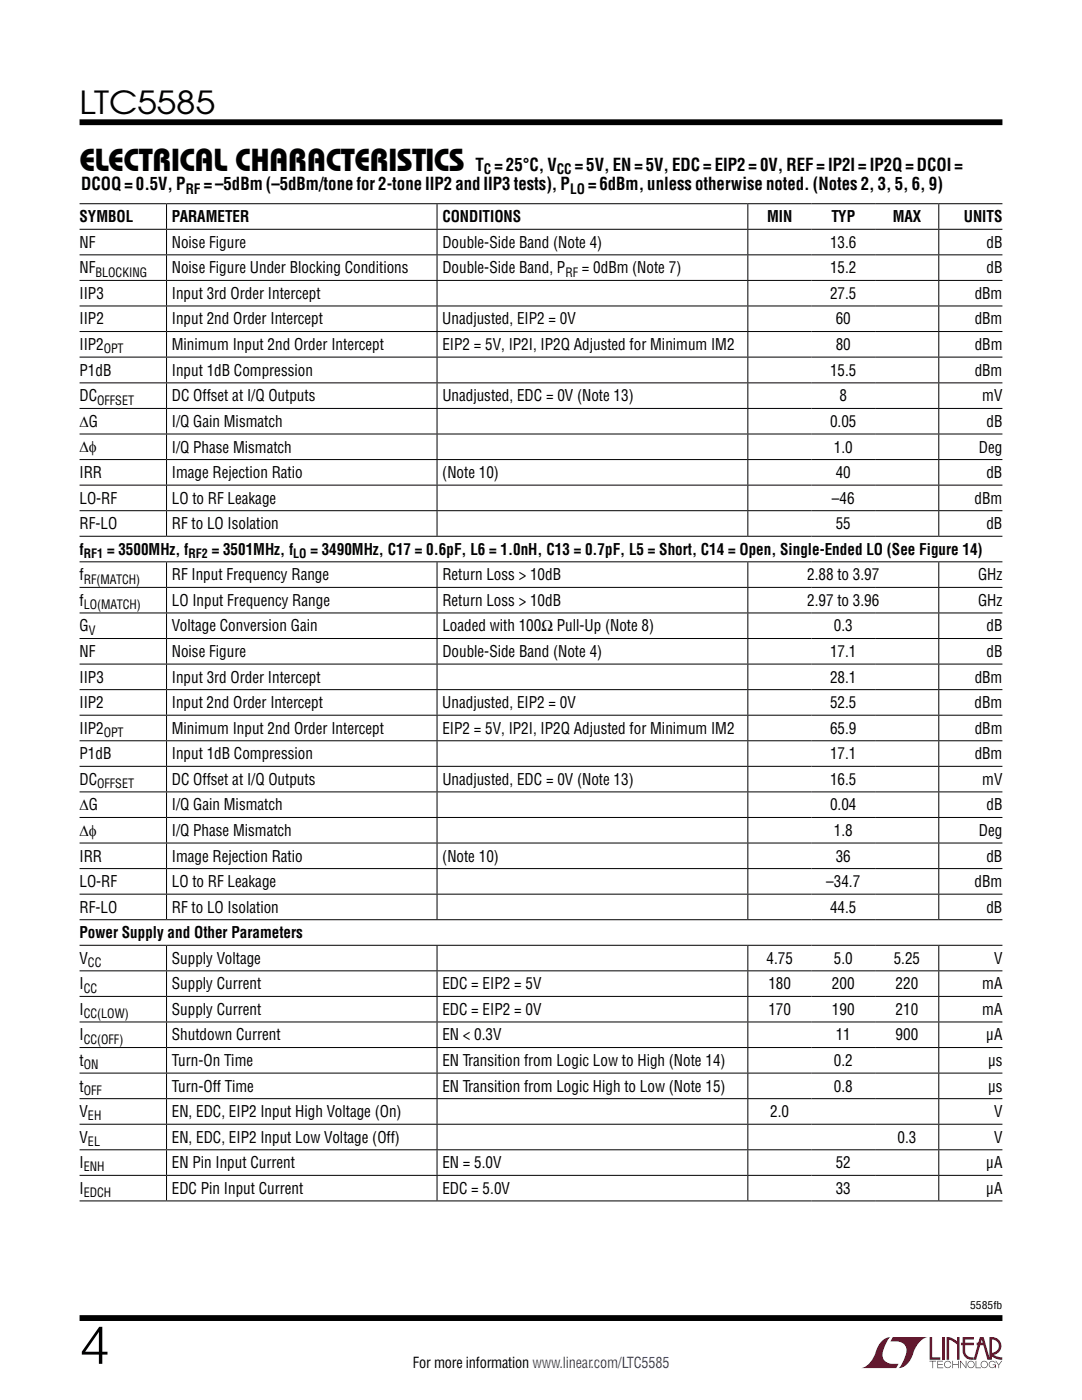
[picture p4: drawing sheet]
<svg xmlns="http://www.w3.org/2000/svg" width="216mm" height="279mm" viewBox="0 0 216 279" stroke-linecap="round" stroke-linejoin="round" font-family="sans-serif">
<defs><g id="words">
<text font-size="10.6" x="15.9" y="272.2">4</text>
<g font-size="6.3">
<text x="15.9" y="22.8">LTC5585</text>
<text x="15.9" y="34.1">ELECTRICAL CHARACTERISTICS</text>
</g>
<g font-size="3.5">
<text x="94.9" y="34.1">T = 25°C, V</text>
<text x="114.7" y="34.1">= 5V, EN = 5V, EDC = EIP2 = 0V, REF = IP2I = IP2Q = DCOI =</text>
<text x="16.2" y="38">DCOQ = 0.5V, P</text>
<text x="40.6" y="38">= –5dBm (–5dBm/tone for 2-tone IIP2 and IIP3 tests), P</text>
<text x="117.3" y="38">= 6dBm, unless otherwise noted. (Notes 2, 3, 5, 6, 9)</text>
</g>
<g font-size="3.2">
<text x="15.9" y="44.3">SYMBOL</text>
<text x="34.3" y="44.3">PARAMETER</text>
<text x="88.3" y="44.3">CONDITIONS</text>
<text x="153.1" y="44.3">MIN</text>
<text x="165.9" y="44.3">TYP</text>
<text x="178.1" y="44.3">MAX</text>
<text x="192.3" y="44.3">UNITS</text>
<text x="15.9" y="49.5">NF</text>
<text x="34.3" y="49.5">Noise Figure</text>
<text x="88.3" y="49.5">Double-Side Band (Note 4)</text>
<text x="165.6" y="49.5">13.6</text>
<text x="196.8" y="49.5">dB</text>
<text x="15.9" y="59.7">IIP3</text>
<text x="15.9" y="54.6">NF</text>
<text x="34.3" y="59.7">Input 3rd Order Intercept</text>
<text x="34.3" y="54.6">Noise Figure Under Blocking Conditions</text>
<text x="88.3" y="54.6">Double-Side Band, P</text>
<text x="116.1" y="54.6">= 0dBm (Note 7)</text>
<text x="165.6" y="59.7">27.5</text>
<text x="165.6" y="54.6">15.2</text>
<text x="194.5" y="59.7">dBm</text>
<text x="196.8" y="54.6">dB</text>
<text x="15.9" y="64.8">IIP2</text>
<text x="34.3" y="64.8">Input 2nd Order Intercept</text>
<text x="88.3" y="64.8">Unadjusted, EIP2 = 0V</text>
<text x="166.8" y="64.8">60</text>
<text x="194.5" y="64.8">dBm</text>
<text x="15.9" y="69.9">IIP2</text>
<text x="34.3" y="69.9">Minimum Input 2nd Order Intercept</text>
<text x="88.3" y="69.9">EIP2 = 5V, IP2I, IP2Q Adjusted for Minimum IM2</text>
<text x="166.8" y="69.9">80</text>
<text x="194.5" y="69.9">dBm</text>
<text x="15.9" y="75">P1dB</text>
<text x="34.3" y="75">Input 1dB Compression</text>
<text x="165.6" y="75">15.5</text>
<text x="194.5" y="75">dBm</text>
<text x="15.9" y="80.1">DC</text>
<text x="34.3" y="80.1">DC Offset at I/Q Outputs</text>
<text x="88.3" y="80.1">Unadjusted, EDC = 0V (Note 13)</text>
<text x="167.5" y="80.1">8</text>
<text x="196" y="80.1">mV</text>
<text x="15.9" y="85.2">∆G</text>
<text x="34.3" y="85.2">I/Q Gain Mismatch</text>
<text x="165.6" y="85.2">0.05</text>
<text x="196.8" y="85.2">dB</text>
<text x="15.9" y="95.4">IRR</text>
<text x="15.9" y="90.2">∆φ</text>
<text x="34.3" y="95.4">Image Rejection Ratio</text>
<text x="34.3" y="90.3">I/Q Phase Mismatch</text>
<text x="88.3" y="95.4">(Note 10)</text>
<text x="166.4" y="90.3">1.0</text>
<text x="166.8" y="95.4">40</text>
<text x="195.3" y="90.3">Deg</text>
<text x="196.8" y="95.4">dB</text>
<text x="15.9" y="100.5">LO-RF</text>
<text x="34.3" y="100.5">LO to RF Leakage</text>
<text x="166" y="100.5">–46</text>
<text x="194.5" y="100.5">dBm</text>
<text x="15.9" y="105.6">RF-LO</text>
<text x="34.3" y="105.6">RF to LO Isolation</text>
<text x="166.8" y="105.6">55</text>
<text x="196.8" y="105.6">dB</text>
<text x="15.9" y="110.7">f</text>
<text x="21.4" y="110.7">= 3500MHz, f</text>
<text x="42.3" y="110.7">= 3501MHz, f</text>
<text x="61.9" y="110.7">= 3490MHz, C17 = 0.6pF, L6 = 1.0nH, C13 = 0.7pF, L5 = Short, C14 = Open, Single-Ended LO (See Figure 14)</text>
<text x="15.9" y="115.8">f</text>
<text x="34.3" y="115.8">RF Input Frequency Range</text>
<text x="88.3" y="115.8">Return Loss &gt; 10dB</text>
<text x="161.1" y="115.8">2.88 to 3.97</text>
<text x="195.2" y="115.8">GHz</text>
<text x="15.9" y="120.9">f</text>
<text x="34.3" y="120.9">LO Input Frequency Range</text>
<text x="88.3" y="120.9">Return Loss &gt; 10dB</text>
<text x="161.1" y="120.9">2.97 to 3.96</text>
<text x="195.2" y="120.9">GHz</text>
<text x="15.9" y="126">G</text>
<text x="15.9" y="131.1">NF</text>
<text x="34.3" y="131.1">Noise Figure</text>
<text x="34.3" y="126">Voltage Conversion Gain</text>
<text x="88.3" y="131.1">Double-Side Band (Note 4)</text>
<text x="88.3" y="126">Loaded with 100Ω Pull-Up (Note 8)</text>
<text x="165.6" y="131.1">17.1</text>
<text x="166.4" y="126">0.3</text>
<text x="196.8" y="131.1">dB</text>
<text x="196.8" y="126">dB</text>
<text x="15.9" y="136.2">IIP3</text>
<text x="34.3" y="136.2">Input 3rd Order Intercept</text>
<text x="165.6" y="136.2">28.1</text>
<text x="194.5" y="136.2">dBm</text>
<text x="15.9" y="141.3">IIP2</text>
<text x="34.3" y="141.3">Input 2nd Order Intercept</text>
<text x="88.3" y="141.3">Unadjusted, EIP2 = 0V</text>
<text x="165.6" y="141.3">52.5</text>
<text x="194.5" y="141.3">dBm</text>
<text x="15.9" y="146.4">IIP2</text>
<text x="34.3" y="146.4">Minimum Input 2nd Order Intercept</text>
<text x="88.3" y="146.4">EIP2 = 5V, IP2I, IP2Q Adjusted for Minimum IM2</text>
<text x="165.6" y="146.4">65.9</text>
<text x="194.5" y="146.4">dBm</text>
<text x="15.9" y="151.5">P1dB</text>
<text x="34.3" y="151.5">Input 1dB Compression</text>
<text x="165.6" y="151.5">17.1</text>
<text x="194.5" y="151.5">dBm</text>
<text x="15.9" y="156.6">DC</text>
<text x="15.9" y="161.7">∆G</text>
<text x="34.3" y="161.7">I/Q Gain Mismatch</text>
<text x="34.3" y="156.6">DC Offset at I/Q Outputs</text>
<text x="88.3" y="156.6">Unadjusted, EDC = 0V (Note 13)</text>
<text x="165.6" y="161.7">0.04</text>
<text x="165.6" y="156.6">16.5</text>
<text x="196" y="156.6">mV</text>
<text x="196.8" y="161.7">dB</text>
<text x="15.9" y="166.8">∆φ</text>
<text x="34.3" y="166.8">I/Q Phase Mismatch</text>
<text x="166.4" y="166.8">1.8</text>
<text x="195.3" y="166.8">Deg</text>
<text x="15.9" y="171.9">IRR</text>
<text x="34.3" y="171.9">Image Rejection Ratio</text>
<text x="88.3" y="171.9">(Note 10)</text>
<text x="166.8" y="171.9">36</text>
<text x="196.8" y="171.9">dB</text>
<text x="15.9" y="177">LO-RF</text>
<text x="34.3" y="177">LO to RF Leakage</text>
<text x="164.9" y="177">–34.7</text>
<text x="194.5" y="177">dBm</text>
<text x="15.9" y="182.1">RF-LO</text>
<text x="34.3" y="182.1">RF to LO Isolation</text>
<text x="165.6" y="182.1">44.5</text>
<text x="196.8" y="182.1">dB</text>
<text x="15.9" y="187.2">Power Supply and Other Parameters</text>
<text x="15.9" y="192.3">V</text>
<text x="15.9" y="197.4">I</text>
<text x="34.3" y="192.3">Supply Voltage</text>
<text x="34.3" y="197.4">Supply Current</text>
<text x="88.3" y="197.4">EDC = EIP2 = 5V</text>
<text x="152.9" y="192.3">4.75</text>
<text x="153.3" y="197.4">180</text>
<text x="166" y="197.4">200</text>
<text x="166.4" y="192.3">5.0</text>
<text x="178.3" y="192.3">5.25</text>
<text x="178.7" y="197.4">220</text>
<text x="196" y="197.4">mA</text>
<text x="198.4" y="192.3">V</text>
<text x="15.9" y="202.5">I</text>
<text x="34.3" y="202.5">Supply Current</text>
<text x="88.3" y="202.5">EDC = EIP2 = 0V</text>
<text x="153.3" y="202.5">170</text>
<text x="166" y="202.5">190</text>
<text x="178.7" y="202.5">210</text>
<text x="196" y="202.5">mA</text>
<text x="15.9" y="207.6">I</text>
<text x="34.3" y="207.6">Shutdown Current</text>
<text x="88.3" y="207.6">EN &lt; 0.3V</text>
<text x="166.8" y="207.6">11</text>
<text x="178.7" y="207.6">900</text>
<text x="196.8" y="207.6">μA</text>
<text x="15.9" y="212.8">t</text>
<text x="34.3" y="212.7">Turn-On Time</text>
<text x="88.3" y="212.7">EN Transition from Logic Low to High (Note 14)</text>
<text x="166.4" y="212.7">0.2</text>
<text x="197.2" y="212.7">µs</text>
<text x="15.9" y="217.9">t</text>
<text x="34.3" y="217.9">Turn-Off Time</text>
<text x="88.3" y="217.9">EN Transition from Logic High to Low (Note 15)</text>
<text x="166.4" y="217.9">0.8</text>
<text x="197.2" y="217.9">µs</text>
<text x="15.9" y="223">V</text>
<text x="34.3" y="223">EN, EDC, EIP2 Input High Voltage (On)</text>
<text x="153.7" y="223">2.0</text>
<text x="198.3" y="223">V</text>
<text x="15.9" y="228.1">V</text>
<text x="15.9" y="233.2">I</text>
<text x="34.3" y="228.1">EN, EDC, EIP2 Input Low Voltage (Off)</text>
<text x="34.3" y="233.2">EN Pin Input Current</text>
<text x="88.3" y="233.2">EN = 5.0V</text>
<text x="166.8" y="233.2">52</text>
<text x="179.1" y="228.1">0.3</text>
<text x="196.8" y="233.2">μA</text>
<text x="198.3" y="228.1">V</text>
<text x="15.9" y="238.3">I</text>
<text x="34.3" y="238.3">EDC Pin Input Current</text>
<text x="88.3" y="238.3">EDC = 5.0V</text>
<text x="166.8" y="238.3">33</text>
<text x="196.8" y="238.3">μA</text>
</g>
<text font-size="3" x="82.4" y="273.1">For more information www.linear.com/LTC5585</text>
<g font-size="2.8">
<text x="96.6" y="34.8">C</text>
<text x="111.1" y="34.8">CC</text>
<text x="37.1" y="38.7">RF</text>
<text x="113.7" y="38.7">LO</text>
</g>
<g font-size="2.5">
<text x="19.1" y="55.2">BLOCKING</text>
<text x="112.8" y="55.2">RF</text>
<text x="20.7" y="70.5">OPT</text>
<text x="19.4" y="80.7">OFFSET</text>
<text x="16.7" y="111.3">RF1</text>
<text x="37.6" y="111.3">RF2</text>
<text x="58.5" y="111.3">LO</text>
<text x="16.7" y="116.5">RF(MATCH)</text>
<text x="16.7" y="121.6">LO(MATCH)</text>
<text x="17.7" y="126.7">V</text>
<text x="20.7" y="147.1">OPT</text>
<text x="19.4" y="157.3">OFFSET</text>
<text x="17.6" y="193">CC</text>
<text x="16.7" y="198.1">CC</text>
<text x="16.7" y="203.2">CC(LOW)</text>
<text x="16.7" y="208.3">CC(OFF)</text>
<text x="16.7" y="213.4">ON</text>
<text x="16.7" y="218.5">OFF</text>
<text x="17.6" y="223.6">EH</text>
<text x="16.7" y="233.8">ENH</text>
<text x="17.6" y="228.7">EL</text>
<text x="16.7" y="238.9">EDCH</text>
</g>
<text font-size="2.1" x="193.6" y="261.2">5585fb</text>
</g></defs>
<g fill="#910028">
<path d="M185.5 266.8h.5v4.1h1.6v.5h-2.1z"/>
<path d="M176.2 267.4l1-.5h.5h-.1a6.2 6.2 0 0 0-1.4 4 2.58 2.58 0 0 0 3.1 1.3l-.5 .8h-6.9a4.9 4.9 0 0 0 3-3.8l.4-.7z"/>
<path d="M178.1 266.9h7a4.9 4.9 0 0 0-3.1 3.7 3.2 3.2 0 0 1-2.7 2.4h.1a6.2 6.2 0 0 0 1.4-4.1 2.58 2.58 0 0 0-3.1-1.2z"/>
<path d="M188 266.8h.5v4.6h-.5z"/>
<path d="M188.9 266.8l1 .2 1.1 .7v-.9h.5v4.6h-.5v-3.1l-1.6-.9v4h-.5z"/>
<path d="M185.5 271.6h1.3v.1h-.6v1.3h-.1v-1.3h-.6z"/>
<path d="M187 271.6h1.2v.1h-1v.5h.9v.2h-.9v.5h1v.1h-1.2z"/>
<path d="M190 271.6h.2v.6h1v-.6h.1v1.4h-.1v-.6h-1v.6h-.2z"/>
<path d="M191.6 271.6h.1l1 1.2v-1.2h.1v1.4l-1.1-1.2v1.2h-.1z"/>
<path d="M194.7 271.6h.1v1.3h.9v.1h-1z"/>
<path d="M198.6 271.6h.2l.5 .7 .5-.7h.2l-.6 .8v.6h-.2v-.6z"/>
<path d="M192.1 266.8h2.2v.5h-1.7v.7h1.7v.5h-1.7v1.1a1.32 1.32 0 0 0 1.7 1.3v.5l1.2-4.6h.8l1.1 4.1v-4.1a1.84 1.84 0 0 1 2.4 1.4 1.84 1.84 0 0 1-1.5 2.2l.8 .4 .9 .1v.5l-1.2-.2-1-.6v-.6a1.34 1.34 0 0 0 1.5-1.2 1.34 1.34 0 0 0-1.4-1.5v4.1h-.9l-.8-2.9h-1.3v-.5h1.2l-.2-.7-1.1 4.1a2.06 2.06 0 0 1-2.7-1.3v-1.6h-.4v-.5h.4z"/>
<path d="M193.2 271.8a.72 .72 0 0 1 1.2 .1 .72 .72 0 0 1-.4 1.1 .72 .72 0 0 1-1-.7h.2a.59 .59 0 0 0 .8 .5 .59 .59 0 0 0 .2-.9 .59 .59 0 0 0-1 .2v.2h-.2z"/>
<path d="M195.9 271.8a.72 .72 0 0 1 1.1 .1 .72 .72 0 0 1-.4 1.1 .72 .72 0 0 1-.9-.7h.1a.59 .59 0 0 0 .8 .5 .59 .59 0 0 0 .2-.9 .59 .59 0 0 0-.9 .2l-.1 .2h-.1z"/>
<path d="M197.5 271.8a.72 .72 0 0 1 1.2 .2h-.2a.59 .59 0 0 0-.9-.1 .59 .59 0 0 0 .1 .9 .59 .59 0 0 0 .9-.4h-.5v-.1h.6v.7h-.1v-.3a.73 .73 0 0 1-1.1 .2 .73 .73 0 0 1 0-1.1z"/>
<path d="M188.6 271.8a.71 .71 0 0 1 1.2 .3h-.1a.59 .59 0 0 0-.9-.3 .59 .59 0 0 0-.1 1 .59 .59 0 0 0 1-.3h.1a.73 .73 0 0 1-1.1 .4 .73 .73 0 0 1-.1-1.1z"/>
</g>
<path d="M15.9 24.4h184.1M15.9 263h184.1" fill="none" stroke="#000" stroke-width="1.2" stroke-linecap="butt"/>
<g fill="none" stroke="#000" stroke-width=".2">
<path d="M15.9 40.7h184.1M15.9 45.8h184.1M15.9 50.9h184.1M15.9 56h184.1M33.2 40.7v5M33.2 45.8v5M33.2 50.9v5M33.2 56.1v4.9M87.2 40.7v5M87.2 45.8v5M87.2 50.9v5M87.2 56.1v4.9"/>
<path d="M149.2 40.7v5M149.2 45.8v5M149.2 50.9v5M149.2 56.1v4.9M187.3 40.7v5M187.3 45.8v5M187.3 50.9v5M187.3 56.1v4.9M15.9 61.1h184.1M15.9 66.2h184.1M15.9 71.3h184.1M15.9 76.4h184.1"/>
<path d="M33.2 61.2v4.9M33.2 66.3v4.9M33.2 71.4v4.9M33.2 76.5v4.9M87.2 61.2v4.9M87.2 66.3v4.9M87.2 71.4v4.9M87.2 76.5v4.9M149.2 61.2v4.9M149.2 66.3v4.9M149.2 71.4v4.9M149.2 76.5v4.9"/>
<path d="M187.3 61.2v4.9M187.3 66.3v4.9M187.3 71.4v4.9M187.3 76.5v4.9M15.9 81.5h184.1M15.9 86.6h184.1M15.9 91.7h184.1M15.9 96.8h184.1M33.2 81.6v4.9M33.2 86.7v4.9M33.2 91.8v4.9M33.2 96.9v4.9"/>
<path d="M87.2 81.6v4.9M87.2 86.7v4.9M87.2 91.8v4.9M87.2 96.9v4.9M149.2 81.6v4.9M149.2 86.7v4.9M149.2 91.8v4.9M149.2 96.9v4.9M187.3 81.6v4.9M187.3 86.7v4.9M187.3 91.8v4.9M187.3 96.9v4.9"/>
<path d="M15.9 101.9h184.1M15.9 107h184.1M15.9 112.1h184.1M15.9 117.2h184.1M33.2 102v4.9M33.2 112.2v4.9M33.2 117.3v4.9M87.2 102v4.9M87.2 112.2v4.9M87.2 117.3v4.9M149.2 102v4.9M149.2 112.2v4.9"/>
<path d="M149.2 117.3v4.9M187.3 102v4.9M187.3 112.2v4.9M187.3 117.3v4.9M15.9 122.3h184.1M15.9 127.4h184.1M15.9 132.5h184.1M15.9 137.6h184.1M33.2 122.4v4.9M33.2 127.5v4.9M33.2 132.6v4.9M33.2 137.7v4.9"/>
<path d="M87.2 122.4v4.9M87.2 127.5v4.9M87.2 132.6v4.9M87.2 137.7v4.9M149.2 122.4v4.9M149.2 127.5v4.9M149.2 132.6v4.9M149.2 137.7v4.9M187.3 122.4v4.9M187.3 127.5v4.9M187.3 132.6v4.9M187.3 137.7v4.9"/>
<path d="M15.9 142.7h184.1M15.9 147.8h184.1M15.9 152.9h184.1M15.9 158h184.1M33.2 142.8v4.9M33.2 147.9v5M33.2 153v5M33.2 158.1v5M87.2 142.8v4.9M87.2 147.9v5M87.2 153v5M87.2 158.1v5"/>
<path d="M149.2 142.8v4.9M149.2 147.9v5M149.2 153v5M149.2 158.1v5M187.3 142.8v4.9M187.3 147.9v5M187.3 153v5M187.3 158.1v5M15.9 163.1h184.1M15.9 168.2h184.1M15.9 173.3h184.1M15.9 178.4h184.1"/>
<path d="M33.2 163.2v5M33.2 168.3v5M33.2 173.4v5M33.2 178.5v5M87.2 163.2v5M87.2 168.3v5M87.2 173.4v5M87.2 178.5v5M149.2 163.2v5M149.2 168.3v5M149.2 173.4v5M149.2 178.5v5"/>
<path d="M187.3 163.2v5M187.3 168.3v5M187.3 173.4v5M187.3 178.5v5M15.9 183.6h184.1M15.9 188.7h184.1M15.9 193.8h184.1M15.9 198.9h184.1M33.2 188.7v5M33.2 193.8v5M33.2 198.9v5M87.2 188.7v5"/>
<path d="M87.2 193.8v5M87.2 198.9v5M149.2 188.7v5M149.2 193.8v5M149.2 198.9v5M187.3 188.7v5M187.3 193.8v5M187.3 198.9v5M15.9 204h184.1M15.9 209.1h184.1M15.9 214.2h184.1M15.9 219.3h184.1"/>
<path d="M33.2 204v5M33.2 209.1v5M33.2 214.2v5M33.2 219.4v4.9M87.2 204v5M87.2 209.1v5M87.2 214.2v5M87.2 219.4v4.9M149.2 204v5M149.2 209.1v5M149.2 214.2v5M149.2 219.4v4.9"/>
<path d="M187.3 204v5M187.3 209.1v5M187.3 214.2v5M187.3 219.4v4.9M15.9 224.4h184.1M15.9 229.5h184.1M15.9 234.6h184.1M15.9 239.7h184.1M33.2 224.5v4.9M33.2 229.6v4.9M33.2 234.7v4.9M87.2 224.5v4.9"/>
<path d="M87.2 229.6v4.9M87.2 234.7v4.9M149.2 224.5v4.9M149.2 229.6v4.9M149.2 234.7v4.9M187.3 224.5v4.9M187.3 229.6v4.9M187.3 234.7v4.9"/>
</g>
<use href="#words"/>
</svg>
